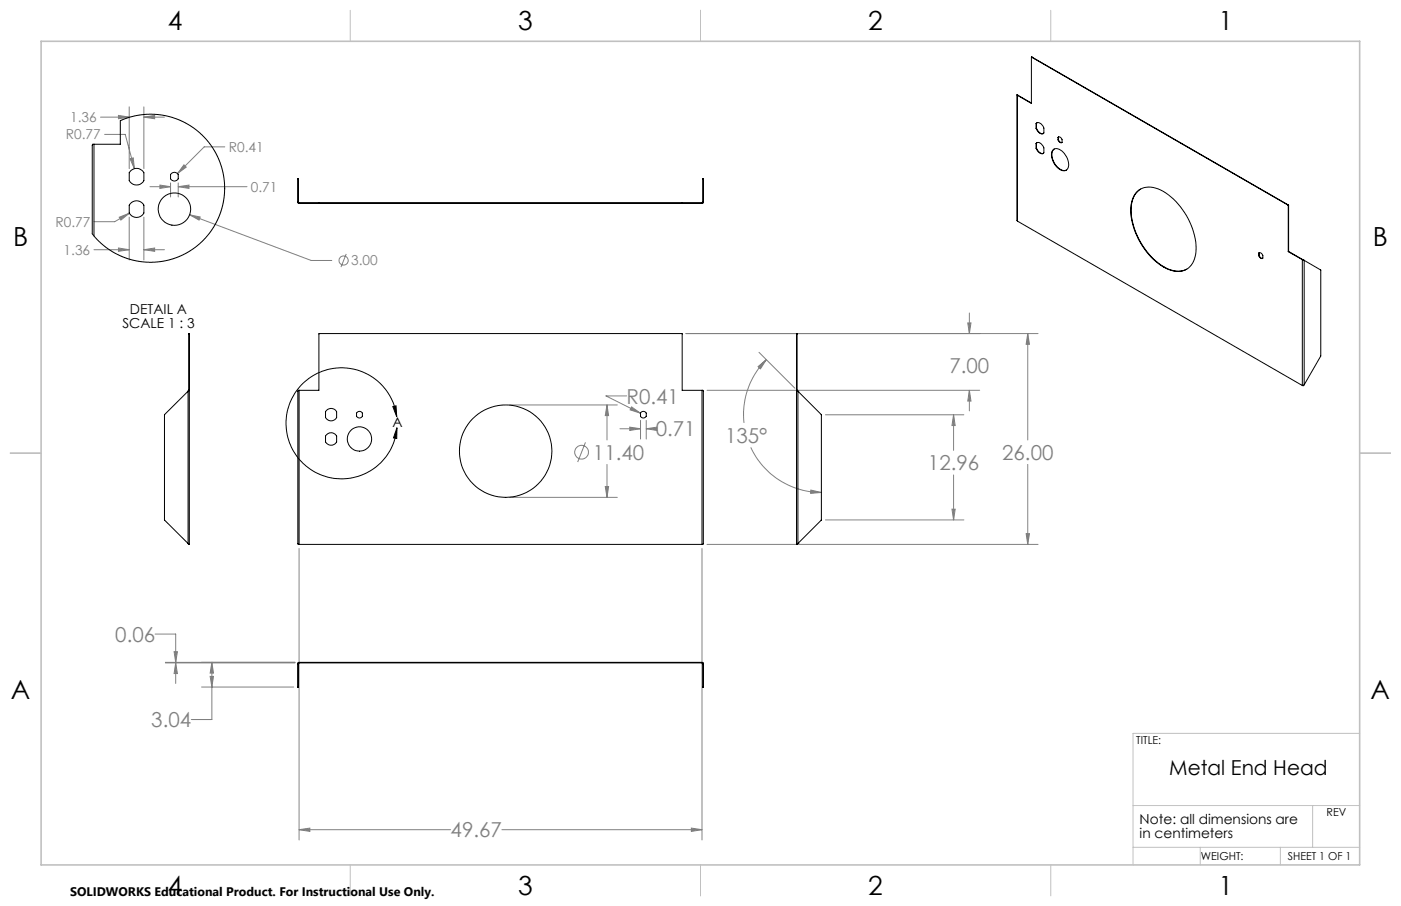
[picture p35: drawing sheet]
<svg xmlns="http://www.w3.org/2000/svg" width="432mm" height="279mm" viewBox="0 0 432 279" stroke-linecap="round" stroke-linejoin="round" font-family="sans-serif">
<defs><g id="words">
<g font-size="8.1">
<text x="51.7" y="9.3">4</text>
<text x="159.7" y="9.3">3</text>
<text x="267.6" y="9.3">2</text>
<text x="375.6" y="9.3">1</text>
<text x="4" y="76">B</text>
<text x="423.1" y="76">B</text>
<text x="3.3" y="215.7">A</text>
<text x="422.4" y="215.7">A</text>
<text x="51.7" y="276">4</text>
<text x="159.7" y="276">3</text>
<text x="267.6" y="276">2</text>
<text x="375.6" y="276">1</text>
</g>
<g font-size="6.3" fill="#808080">
<text x="292.6" y="115.2">7.00</text>
<text x="193.1" y="124.5">R0.41</text>
<text x="202.1" y="134.6">0.71</text>
<text x="223.5" y="136.6">135°</text>
<text x="182.8" y="141.8">11.40</text>
<text x="308.9" y="141.8">26.00</text>
<text x="286" y="145.1">12.96</text>
<text x="35.5" y="197.9">0.06</text>
<text x="46.6" y="224.3">3.04</text>
<text x="138.9" y="258.3">49.67</text>
</g>
<text font-size="6.3" x="360.4" y="239.1">Metal End Head</text>
<g font-size="4.2" fill="#808080">
<text x="21.6" y="37.7">1.36</text>
<text x="20.3" y="43">R0.77</text>
<text x="70.5" y="46.9">R0.41</text>
<text x="77.3" y="59.2">0.71</text>
<text x="17.1" y="70">R0.77</text>
<text x="19.6" y="78.6">1.36</text>
<text x="108.2" y="81.9">3.00</text>
</g>
<g font-size="4.2">
<text x="37.7" y="101.1">SCALE 1 : 3</text>
<text x="40.1" y="96.9">DETAIL A</text>
<text x="121" y="131.7">A</text>
<text x="351.2" y="254.2">Note: all dimensions are</text>
<text x="351.2" y="258.4">in centimeters</text>
</g>
<text font-size="3.8" x="21.6" y="276.3">SOLIDWORKS Educational Product. For Instructional Use Only.</text>
<g font-size="3.4">
<text x="350.2" y="229.5">TITLE:</text>
<text x="408.9" y="251.7">REV</text>
<text x="370.1" y="265.3">WEIGHT:</text>
<text x="396.9" y="265.2">SHEET 1 OF 1</text>
</g>
</g></defs>
<g fill="none" stroke="#808080" stroke-width=".31">
<path d="M31 36.1h8.8M36.5 35.6l3.3 .5-3.3 .5zM39.8 32.9v19.1M44.3 36.1l3.4-.5v1zM44.3 32.9v19.1M44.3 36.1h6.4M32.2 41.5h6.4l2.8 10.5M40.1 49l1-.3 .3 3.3zM46.2 57.6h6.4M49.3 57.1l3.3 .5-3.3 .5zM52.6 56.4v4.3M54.9 57.6l3.3-.5v1z"/>
<path d="M54.9 56.4v4.3M54.9 57.6h21.2M56.7 50.8l.7 .7-2.7 2zM69.3 45.3h-6.4l-8.2 8.2M29 77h10.8M36.5 76.5l3.3 .5-3.3 .5zM36.8 67l3.1-1.2-2.6 2.1zM39.8 67v13.2M39.9 65.8l-4.6 2.6h-6.3M44.3 77l3.4-.5v1zM44.3 67v13.2M44.3 77h6.4"/>
<path d="M58.5 66.3l3.2 .6-.4 1zM58.5 66.3l37.4 14h6.4M106.7 78.3l-1.6 4.1M298.3 99.6h1l-.5 3.3zM298.8 96.5v6.4M211.4 102.9h108.5M233.6 113.1l2.6-2.2-1.8 2.8zM233.9 108.7l11.1 11M236.2 110.9a24 24 0 0 0-6.9 19.5M316.8 102.9v32.8M316.8 102.9l.5 3.3h-1zM157.1 124.9h33.2"/>
<path d="M180.4 136.4l-2.4 6.1M187.1 124.9l.5 3.3h-1.1zM187.1 124.9v10.8M191.1 132.2h6.3M193.1 122.1h-6.3l10.6 5.3M194.1 131.7l3.3 .5-3.3 .6zM194.7 125.5l2.7 1.9-3.2-1zM197.4 129.6v5.8M199.2 132.2l3.3-.5v1.1zM199.2 129.6v5.8M199.2 132.2h2.9M217.9 120.4h84"/>
<path d="M231.4 138a24 24 0 0 0 21.8 13.9M254.4 127.9h42.7M293.9 127.9l.5 3.3h-1zM293.9 127.9v11M298.8 120.4v6.3M298.8 120.4l.5 3.3h-1zM157.1 153.4h33.2M186.5 150.1h1.1l-.5 3.3zM187.1 143.2v10.2M249.9 151.1l3.3 .8-3.4 .3zM293.4 157h1l-.5 3.3zM293.9 146.5v13.8"/>
<path d="M316.8 143.2v24.7M92.2 169.2v89.8M216.4 169.2v89.8M217.9 167.9h102M254.4 160.3h42.7M316.3 164.6h1l-.5 3.3zM47.8 195.5h6.4v8.8M51 204.3h39.9M51 204.4h39.9M53.7 201h1l-.5 3.3zM54.2 204.4v6.4M54.2 204.4l.5 3.3h-1z"/>
<path d="M62.1 211.9h28.4M64.8 208.6h1l-.5 3.3zM65.3 204.3l.5 3.3h-1zM65.3 204.3v17.6h-6.4M92.2 255.9h46.7M92.2 255.9l3.3-.5v1zM154.7 255.9h61.7M213.1 255.4l3.3 .5-3.3 .5z"/>
<circle cx="105.9" cy="80.3" r="1.41"/>
<circle cx="179.2" cy="139.5" r="2.11"/>
</g>
<path d="M121.1 125.4l1-.2 .2 3.3zM122.3 128.5a17.1 17.1 0 0 0-26.4-12.3 17.1 17.1 0 0 0 .6 29.1 17.1 17.1 0 0 0 25.8-13.4M122.3 131.9v3.3l-1-.2z" fill="none" stroke="#000" stroke-width=".31"/>
<g fill="none" stroke="#c0c0c0" stroke-width=".31">
<path d="M108 3.2v9.5M215.9 3.2v9.5M323.8 3.2v9.5M3.1 139.7h9.6M419.1 139.7h9.5M419.1 226.2h-69.9v40.5M349.2 248.4h69.9M404.6 248.4v12.9M108 266.7v9.6M215.9 266.7v9.6M323.8 266.7v9.6M349.2 261.3h69.9"/>
<path d="M369.9 261.3v5.4M394.6 261.3v5.4"/>
</g>
<path d="M12.7 12.7h406.4v254h-406.4z" fill="none" stroke="#c0c0c0" stroke-width=".5"/>
<path d="M121.1 125.4l1-.2 .2 3.3zM122.3 131.9v3.3l-1-.2z" fill="#000"/>
<g fill="#808080">
<path d="M187.1 124.9l.5 3.3h-1.1zM186.5 150.1h1.1l-.5 3.3zM194.7 125.5l-.5 .9 3.2 1zM194.1 131.7l3.3 .5-3.3 .6zM199.2 132.2l3.3-.5v1.1zM316.8 102.9l.5 3.3h-1zM316.3 164.6h1l-.5 3.3zM298.3 99.6h1l-.5 3.3zM298.8 120.4l.5 3.3h-1zM92.2 255.9l3.3-.5v1zM213.1 255.4l3.3 .5-3.3 .5zM53.7 201h1l-.5 3.3zM54.2 204.4l.5 3.3h-1zM64.8 208.6h1l-.5 3.3zM65.3 204.3l.5 3.3h-1zM233.6 113.1l2.6-2.2-1.8 2.8zM249.9 151.1l3.3 .8-3.4 .3zM293.4 157h1l-.5 3.3zM293.9 127.9l.5 3.3h-1z"/>
<path d="M58.5 66.3l2.8 1.6 .4-1zM54.9 57.6l3.3-.5v1zM49.3 57.1l3.3 .5-3.3 .5zM56.7 50.8l-2 2.7 2.7-2zM44.3 36.1l3.4-.5v1zM36.5 35.6l3.3 .5-3.3 .5zM40.1 49l1.3 3-.3-3.3zM36.5 76.5l3.3 .5-3.3 .5zM44.3 77l3.4-.5v1zM36.8 67l.5 .9 2.6-2.1z"/>
</g>
<g fill="none" stroke="#000" stroke-width=".31">
<path d="M318 17.6l-.1 14.3-4.3-2.5M318 17.6l79 45.7M318.1 17.6h-.2M318.1 17.6h-.1M318.1 17.6l79 45.6M313.4 29.2l.2 .2M313.4 29.2l.2 39M313.4 29.2l.3 .2M313.6 29.4v38.8M313.7 29.4h-.1M313.7 29.4l4.2 2.4M319.3 38.1a1.66 1.66 0 0 1 2.4 1.4v1.5a1.3 1.3 0 0 1-2-.7l-.4-.7"/>
<path d="M319.3 38.1v1.5M319.4 39.5a2.07 2.07 0 0 0 2.2 1.7M319.4 38.1h-.1M319.4 39.5l-.1 .1M319.4 38.1v1.4M319.6 37.9l-.2 .2M28.6 44.5h8.5v-7.3l2.8-1 3.1-.7 4.7-.3 4.5 .7 3.9 1.5 4 2.4 3.2 2.9 2.9 3.9 1.9 4.1 1 4.5 .1 4.2-.8 4.7-1.3 3.6-2.4 4.1-2.9 3.2-3.9 2.8-4.1 1.9-4.5 1-4.2 .2-4.2-.7-4.2-1.5-4-2.4-2.3-1.9-2-2.3zM29 44.5v28.3M40.1 52.8a2.57 2.57 0 0 1 4.2 .5v2.4a2.57 2.57 0 0 1-4.5 0v-2.4zM52.8 53.6l1-.5 .6 .2 .5 .5v1.3a1.34 1.34 0 0 1-2.3 0v-1.3zM91.9 55.1h.1M91.9 55.1l-.1 7.2"/>
<path d="M91.9 55.1v7.2M216.8 55.1h.1M216.8 55.1v7.2M216.8 55.1h-.2v7.2M319.3 44.2a1.28 1.28 0 0 1 2.1 .7l.3 .7v1.5a1.26 1.26 0 0 1-2-.6l-.4-.8M319.3 44.2v1.5M319.4 45.6a2.06 2.06 0 0 0 2.2 1.7M319.4 44.2v1.4M319.4 44.2h-.1M319.4 45.6l-.1 .1M319.6 44l-.2 .2M324.5 46.3a2.48 2.48 0 0 1 3.6 1.1 3.8 3.8 0 0 1 .5 5.1 3.4 3.4 0 0 1-3.7-2.1 4 4 0 0 1-.4-4.1z"/>
<path d="M324.9 46a3.7 3.7 0 0 0 .4 4.8 3.2 3.2 0 0 0 3.3 1.7M326.1 42.4a.83 .83 0 0 1 1.2 .7v.8a.84 .84 0 0 1-1.2-.8M326.1 42.4v.7M326.2 43.1l.4 .6 .7 .3M326.2 42.3l-.1 .1M326.2 43.1h-.1M326.2 42.3v.8M326.3 42.2l-.1 .1M350.4 59.2a6.1 6.1 0 0 1 7.4-.6 21.5 21.5 0 0 1 10.7 19.6 5.7 5.7 0 0 1-8.3 4.9 21.4 21.4 0 0 1-11.6-20l.7-2.2zM351.5 58.3a8.2 8.2 0 0 0-2.8 8.4 22 22 0 0 0 11.6 16.3 6.4 6.4 0 0 0 5.5 0M40.1 62.8a2.53 2.53 0 0 1 4.2 .5v2.4a2.54 2.54 0 0 1-4.5 0v-2.4zM91.8 62.3l.1 .3"/>
<path d="M91.8 62.3h.1M91.9 62.6l.3 .1M91.9 62.3l.1 .2M92 62.5h.2M92 62.5l-.1 .1M92.2 62.5v.2M92.2 62.7h6.1M92.2 62.5h6.1M98.3 62.7h.1M98.3 62.5h.1M98.3 62.5v.2M98.4 62.5v.2"/>
<path d="M98.4 62.7h111.7M98.4 62.5h111.7M210.1 62.7h.2M210.1 62.5h.2M210.1 62.5v.2M210.3 62.5v.2M210.3 62.7h6.1M210.3 62.5h6.1M216.4 62.5v.2M216.5 62.5h-.1M216.5 62.5l.1 .1M216.6 62.3l-.1 .2"/>
<path d="M216.6 62.3h.2M216.6 62.6l-.2 .1M216.8 62.3l-.2 .3M313.6 68.2l87.8 50.7M388 78.1a.84 .84 0 0 1 1.2 .7v.8a.83 .83 0 0 1-1.2-.7M388 78.1v.8M388.1 78.8l.4 .7 .6 .2M388.1 78l-.1 .1M388.1 78.8l-.1 .1M388.1 78v.8M388.2 77.9l-.1 .1M397 63.3l.1 .1"/>
<path d="M397.1 77.6l4.3 2.5M397.1 63.4v14.2M397.1 63.2l.1 .2M397.1 63.2l-.1 .1M397.2 63.4h-.1M397.2 77.5l-.1 .1M397.2 63.4v14.1M397.2 77.5l4.3 2.5M401.4 80.1l.3 .1M401.4 80.1v38.8M401.5 80l.2 .1M401.5 80l-.1 .1"/>
<path d="M401.7 80.2l.3 .1M401.7 80.1l.3 .2M401.7 80.1v.1M402 80.3v38.4M402 80.3l5 3M407.1 83.3h.1M407.1 83.3v26.5l-5.1 8.9M58.2 103h.1M58.2 103v17.4M58.3 103l-.1 64.9M245.5 103l.1 64.9M245.5 103h.2"/>
<path d="M245.7 103v17.4M402 118.7l-.3 .3-.3-.1M58 120.7l-7.3 7.2v32.4l7.3 7.3M58 120.7h.1M58 120.7v46.9M58.1 120.4l-.1 .3M58.1 120.4h.1M58.2 120.4l-.2 .3M58.2 120.4h.1M92.2 120.4h-.3l-.1 .3v46.9l.1 .3h.3M92.2 120.4h6.1l.1-17.5h111.8l.1 17.5h6.1M92.2 120.4v47.5"/>
<path d="M100.6 126.6a1.94 1.94 0 0 1 3.2 .4v1.8a1.94 1.94 0 0 1-3.5 0v-1.8zM100.6 134.1a1.94 1.94 0 0 1 3.2 .4v1.8a1.94 1.94 0 0 1-3.5 0v-1.8zM110.1 127.2l.4-.3 .8 .1 .4 .4v1a1.03 1.03 0 0 1-1.8 0zM197.6 127.2l.4-.3 .8 .1 .4 .4v1a1 1 0 0 1-1.8 0zM216.4 120.4h.2l.2 .3v46.9l-.2 .3h-.2M216.4 120.4v47.5M245.5 120.4h.1M245.6 120.4l.3 .3M245.9 120.7l7.3 7.2v32.5l-7.3 7.2M245.9 120.7h.1M245.9 120.7v46.9M58 167.6l.2 .3"/>
<path d="M58 167.6h.1M92.2 167.9h124.2M245.9 167.6l-.3 .3M245.9 167.6h.1M91.8 211.9h.1M91.8 204.7v7.2M91.8 204.7h.1M91.9 204.4l-.1 .3M91.9 204.4l.1 .1M91.9 211.9h.1M91.9 204.7v7.2M92 204.5l-.1 .2"/>
<path d="M92.2 204.3l-.3 .1M92.2 204.4l-.2 .1M92.2 204.3v.1M92.2 204.3h124.2M92.2 204.4h124.2M216.4 204.4l.1 .1M216.4 204.3l.2 .1M216.4 204.3v.1M216.5 204.5l.1 .2M216.6 211.9h.1M216.6 204.7v7.2M216.6 204.7h.2"/>
<path d="M216.6 211.9h.2M216.6 204.4l.2 .3M216.6 204.4l-.1 .1M216.8 211.9h.1M216.8 204.7v7.2"/>
<circle cx="53.8" cy="64.5" r="5"/>
<circle cx="110.8" cy="135.4" r="3.8"/>
<circle cx="155.8" cy="139.1" r="14.3"/>
</g>
<use href="#words"/>
</svg>
